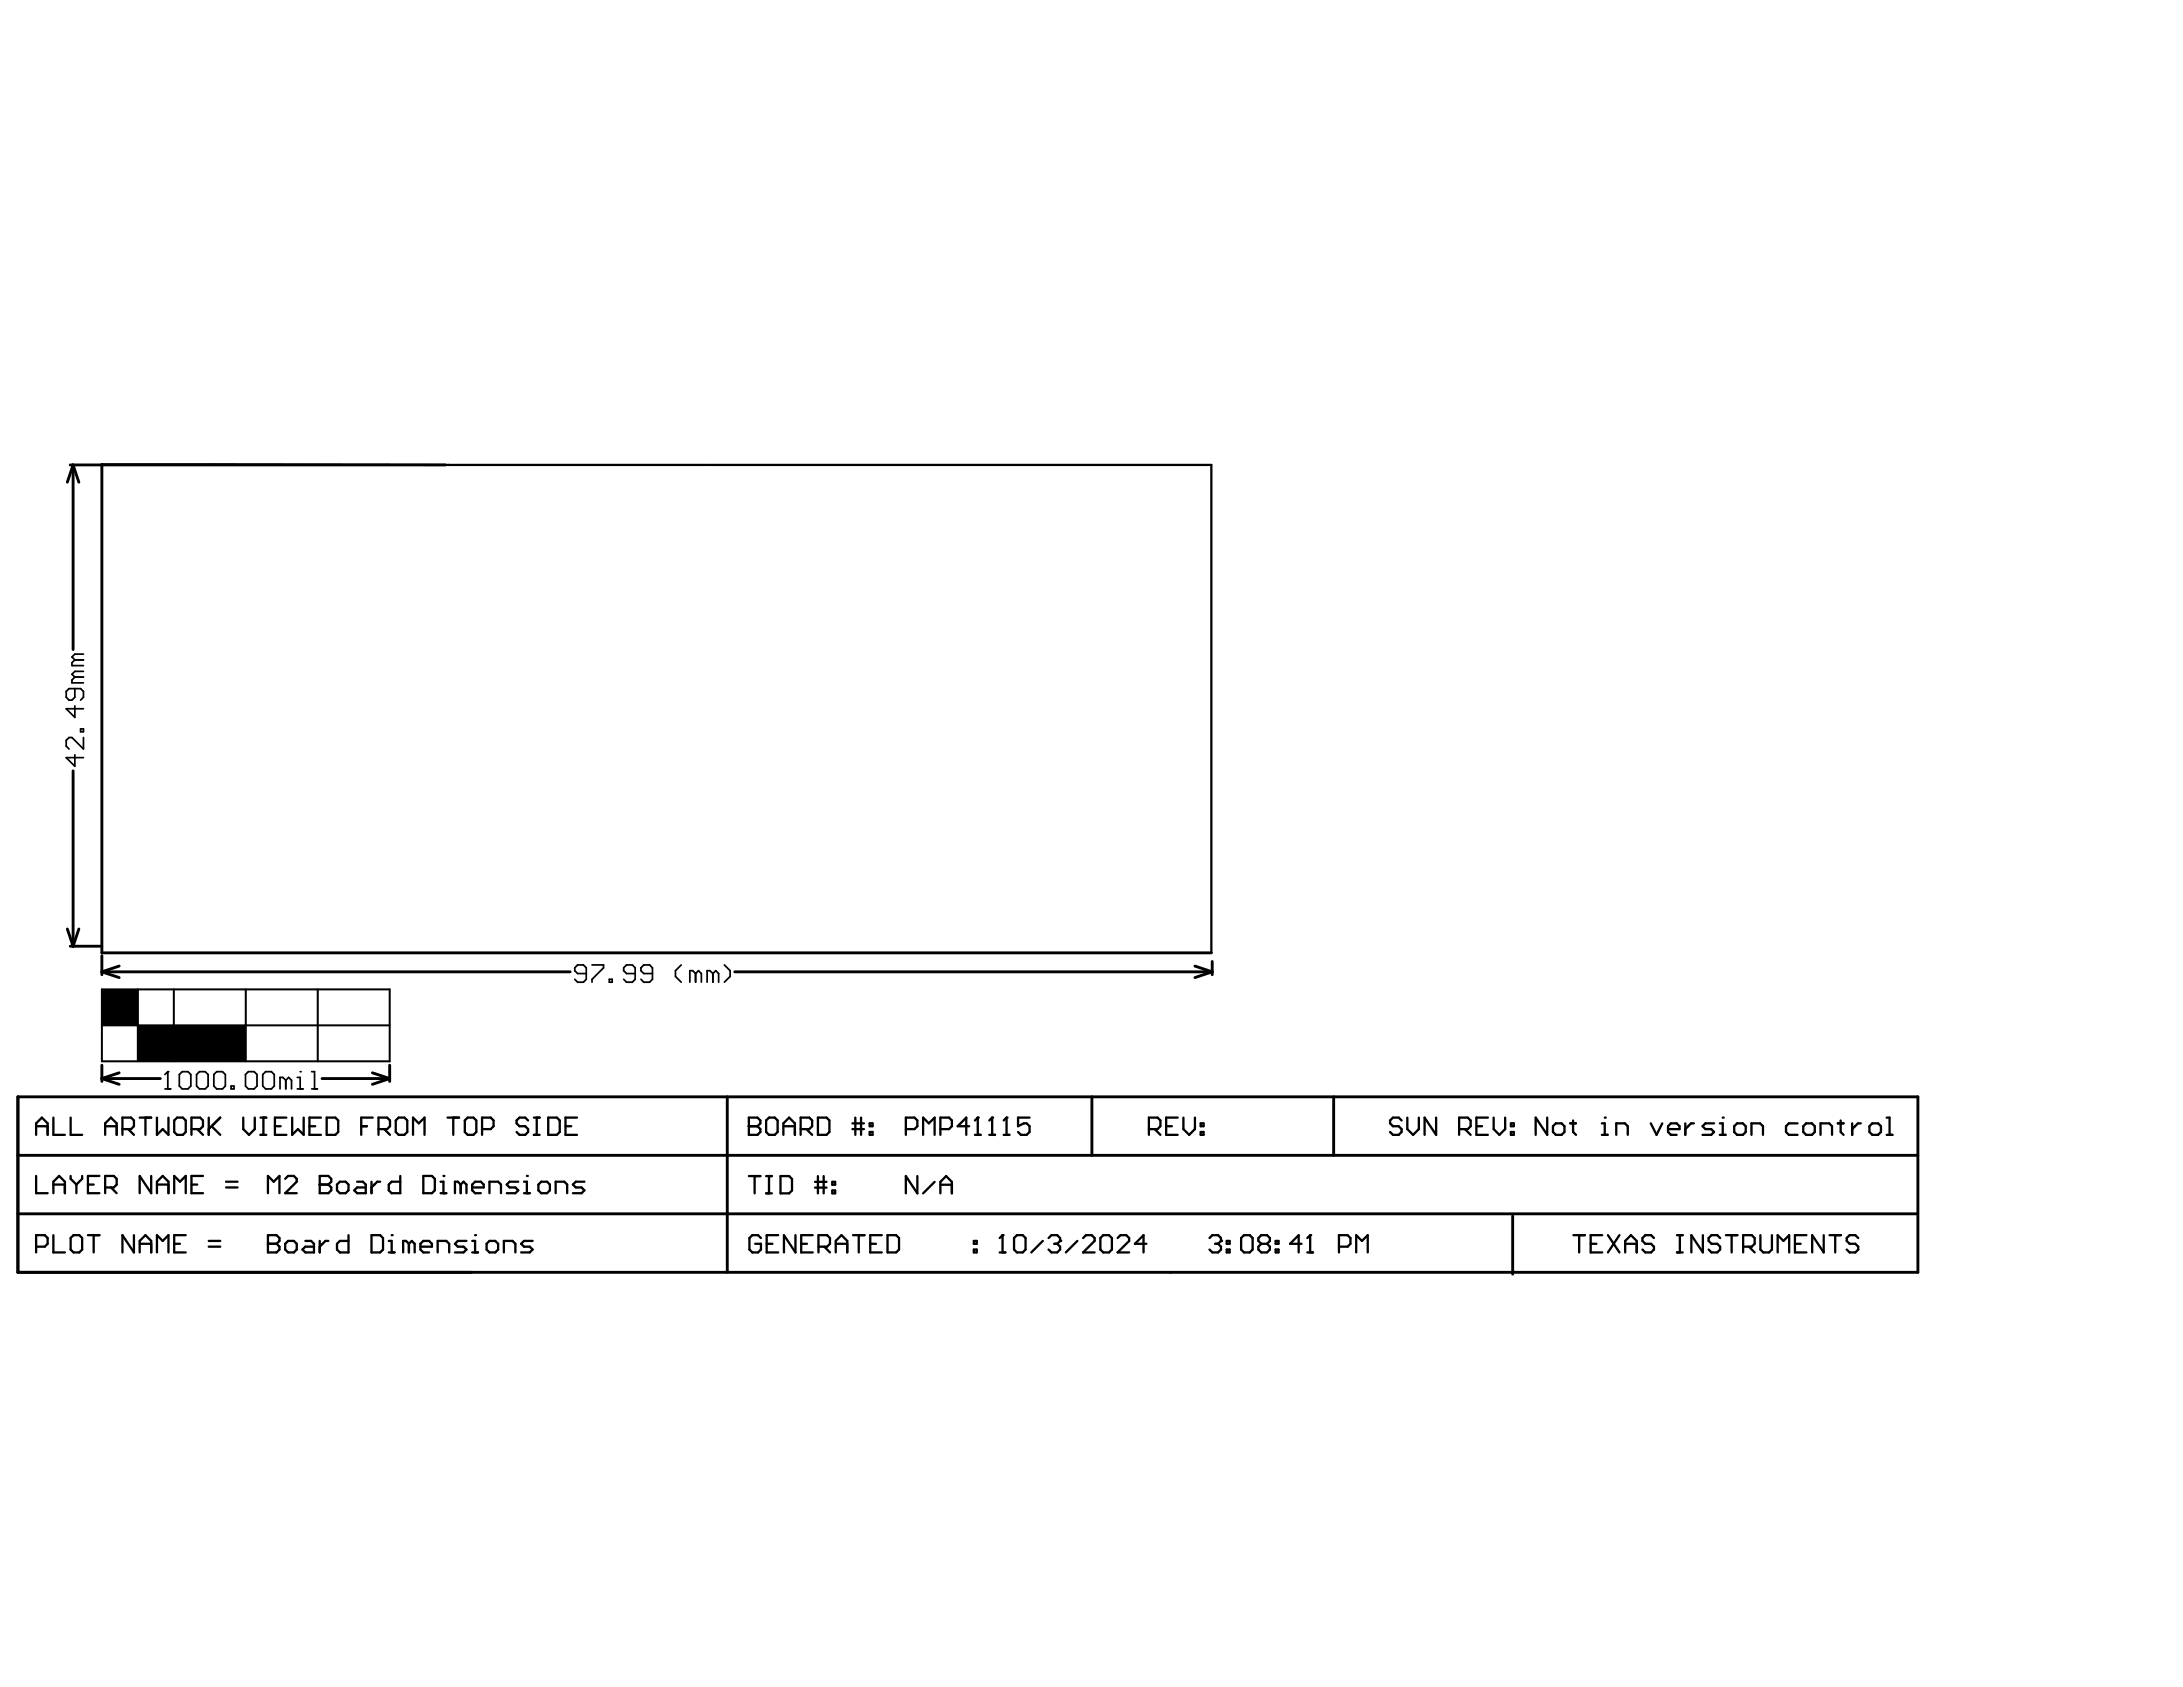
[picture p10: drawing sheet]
<svg xmlns="http://www.w3.org/2000/svg" width="279mm" height="216mm" viewBox="0 0 279 216" stroke-linecap="round" stroke-linejoin="round" font-family="sans-serif">
<g fill="none" stroke="#000" stroke-width=".37">
<path d="M9 59.5h48M9.4 59.5l.7 2.2M9.4 59.5l-.8 2.2M9.4 59.5v23.6M13 59.4v62.5h142M9.4 98.7v22.4M8.6 118.9l.8 2.2M10.1 118.9l-.7 2.2M9 121.1h4M13 122.3v2.4M13 136.3v2.1M13 124.4l2.2 .7"/>
<path d="M13 124.4h60M13 138l2.2 .8M13 138h7.5M15.2 123.6l-2.2 .8M15.2 137.3l-2.2 .7M41.2 138h8.7M47.7 137.3l2.2 .7M49.9 138l-2.2 .8M49.9 136.3v2.1M94 124.4h61.1M152.9 123.6l2.2 .8M155.1 124.4l-2.2 .7"/>
<path d="M155.1 123v1.7M2.3 147.9h243.2M2.3 155.3h243.1M2.3 140.4v22.4h243.2v-22.4h-243.2v22.4M93.1 140.4v22.4M139.8 140.4v7.5M170.7 140.4v7.5M193.6 155.6v7.5"/>
</g>
<g fill="none" stroke="#000" stroke-width=".29">
<path d="M13 59.4h14.3M27.3 59.4l30.1 .1M57.4 59.5h32.8M90.2 59.5h64.8v62.4M4.6 144.1h1.5M4.6 159.5h1.1l.4-.3v-.8l-.4-.3h-1.1v2.2M4.6 145.2v-1.4l.8-.8 .7 .8v1.4M4.6 150.5v2.2h1.5M6.8 143v2.2h1.5M6.8 158.1v2.2h1.5M6.8 152.7v-1.5l.8-.7 .7 .7v1.5M6.8 151.6h1.5"/>
<path d="M9 143v2.2h1.5M9 158.4l.4-.3h.7l.4 .3v1.5l-.4 .4h-.7l-.4-.4zM9 150.5v.4l.8 .7M9.8 151.6v1.1M10.5 150.5v.4l-.7 .7M11.3 158.1h1.4M11.3 151.6h.7M12 158.1v2.2M12.7 150.5h-1.4v2.2h1.4M13.5 144.1h1.4M13.5 145.2v-1.4l.7-.8 .7 .8v1.4M13.5 152h1.1l.3-.4v-.7l-.3-.4h-1.1v2.2"/>
<path d="M14.2 152l.7 .7M15.7 144.5h1.1l.3-.4v-.7l-.3-.4h-1.1v2.2M16.4 144.5l.7 .7M17.1 158.1v2.2l-1.4-2.2v2.2M17.9 143h1.5M17.9 159.2h1.5M18.6 143v2.2M19.4 150.5v2.2l-1.5-2.2v2.2M20.1 143v2.2l.7-.7 .8 .7v-2.2M20.1 152.7v-1.5l.7-.7 .8 .7v1.5M20.1 151.6h1.5M22.3 143.4l.4-.4h.7l.4 .4v1.5l-.4 .3h-.7l-.4-.3z"/>
<path d="M22.3 159.2h.7M22.3 152.7v-2.2l.7 .7 .8-.7v2.2M23.8 158.1h-1.5v2.2h1.5M24.5 144.5h1.1l.4-.4v-.7l-.4-.4h-1.1v2.2M24.5 151.6h.7M25.2 144.5l.8 .7M26 150.5h-1.5v2.2h1.5M26.7 158.8h1.5M26.7 159.5h1.5M26.7 143v2.2M27.1 144.1l1.1 1.1M28.2 143l-1.5 1.5"/>
<path d="M28.9 152h1.5M28.9 151.2h1.5M31.1 143v1.5l.8 .7 .7-.7v-1.5M33.3 145.2h.8M33.3 143h.8M33.7 143v2.2M34.3 159.2h.1M34.3 152.7v-2.2l.7 .7 .8-.7v2.2M34.3 158.1h1.1l.4 .3v.4l-.4 .4 .4 .3v.4l-.4 .4h-1.1zM34.3 159.2h1.1M35.2 144.1h.7M36.5 159.2l.4-.4h.7l.4 .4v.7l-.4 .4h-.7l-.4-.4z"/>
<path d="M36.5 150.9l.4-.4h.7l.4 .4v.3l-1.5 1.5h1.5M36.7 143h-1.5v2.2h1.5M37.4 143v2.2l.7-.7 .8 .7v-2.2M39.1 158.8h.7l.4 .4v1.1h-1.1l-.4-.4 .4-.4h1.1M39.6 144.1h.7M40.9 151.6h.1M40.9 150.5h1.1l.4 .4v.3l-.4 .4 .4 .4v.3l-.4 .4h-1.1zM40.9 158.8v1.5M40.9 151.6h1.1M41.1 143h-1.5v2.2h1.5M41.8 143h1.1l.4 .4v1.5l-.4 .3h-1.1zM42 158.8h-.3l-.8 .7"/>
<path d="M43.1 151.6l.4-.4h.7l.4 .4v.7l-.4 .4h-.7l-.4-.4zM44.6 158.1v2.2h-1.1l-.4-.4v-.7l.4-.4h1.1M45.7 151.2h.7l.4 .4v1.1h-1.1l-.4-.4 .4-.3h1.1M46.2 144.1h.8M47.5 158.1h1.2l.3 .3v1.5l-.3 .4h-1.2zM47.5 151.2v1.5M47.7 143h-1.5v2.2M48.4 144.5h1.1l.4-.4v-.7l-.4-.4h-1.1v2.2M48.7 151.2h-.4l-.8 .8M49.2 144.5l.7 .7M49.8 158.8h.3v1.5M50.1 158.1h.1"/>
<path d="M50.7 143.4l.3-.4h.8l.3 .4v1.5l-.3 .3h-.8l-.3-.3zM51.2 150.5v2.2h-1.1l-.3-.4v-.7l.3-.4h1.1M52.3 159.2l-.3-.4h-.4v1.5M52.3 159.2v1.1M52.3 159.2l.4-.4 .4 .4v1.1M52.9 145.2v-2.2l.7 .8 .7-.8v2.2M53.8 159.5h1.5v-.3l-.4-.4h-.7l-.4 .4v.7l.4 .4h.7M54.2 150.5h1.1l.4 .4v1.4l-.4 .4h-1.1zM56.4 152.7h.7M56.4 151.2h.4v1.5M56.8 150.5h.1M57.3 143h1.5"/>
<path d="M58 143v2.2M59 151.6l-.4-.4h-.4v1.5M59 151.6v1.1M59 151.6l.3-.4 .4 .4v1.1M59.5 143.4l.4-.4h.7l.4 .4v1.5l-.4 .3h-.7l-.4-.3zM59.7 158.8h-1.1l-.4 .4 .4 .3h.7l.4 .4-.4 .4h-1.1M60.4 158.8h.4v1.5M60.4 152h1.5v-.4l-.4-.4h-.7l-.4 .4v.7l.4 .4h.7M60.8 158.1h.1M61.7 144.5h1.1l.4-.4v-.7l-.4-.4h-1.1v2.2M62.3 159.2l.3-.4h.8l.4 .4v.7l-.4 .4h-.8l-.3-.4zM62.6 152.7v-1.5h1.2l.3 .4v1.1"/>
<path d="M66.3 151.2h-1.1l-.3 .4 .3 .4h.8l.3 .3-.3 .4h-1.1M67.1 152.7h.7M67.1 151.2h.3v1.5M67.4 150.5h.1M67.6 143.4l-.4-.4h-.7l-.4 .4v.4l.4 .3h.7l.4 .4v.4l-.4 .3h-.7l-.4-.3M68.2 158.8h-1.1l-.4 .4 .4 .3h.7l.4 .4-.4 .4h-1.1M68.3 145.2h.8M68.3 143h.8M68.7 143v2.2M68.9 151.6l.4-.4h.7l.4 .4v.7l-.4 .4h-.7l-.4-.4zM70.2 143h1.1l.3 .4v1.5l-.3 .3h-1.1zM71.1 152.7v-1.5h1.1l.4 .4v1.1"/>
<path d="M72.4 144.1h.7M73.9 143h-1.5v2.2h1.5M74.8 151.2h-1.1l-.4 .4 .4 .4h.7l.4 .3-.4 .4h-1.1M95.8 144.1h.1M95.8 143h1.1l.4 .4v.4l-.4 .3 .4 .4v.4l-.4 .3h-1.1zM95.8 144.1h1.1M95.8 150.5h1.5M96.6 150.5v2.2M97.4 158.4l-.4-.3h-.7l-.4 .3v1.5l.4 .4h.7l.4-.4v-.7h-.7M98.1 143.4l.3-.4h.8l.3 .4v1.5l-.3 .3h-.8l-.3-.3zM98.1 150.5h.7M98.1 152.7h.7"/>
<path d="M98.1 159.2h.8M98.4 150.5v2.2M99.6 158.1h-1.5v2.2h1.5M99.9 150.5h1.1l.4 .4v1.5l-.4 .3h-1.1zM100.3 144.1h1.4M100.3 145.2v-1.4l.7-.8 .7 .8v1.4M101.8 158.1v2.2l-1.5-2.2v2.2M102.5 144.5h1.1l.3-.4v-.7l-.3-.4h-1.1v2.2M102.5 159.2h.8M103.2 144.5l.7 .7M104 158.1h-1.5v2.2h1.5M104.3 151.3h1.5"/>
<path d="M104.3 152h1.5M104.7 143h1.1l.4 .4v1.5l-.4 .3h-1.1zM104.7 150.5v2.2M104.8 159.5h1.1l.3-.3v-.8l-.3-.3h-1.1v2.2M105.4 150.5v2.2M105.5 159.5l.7 .8M106.5 152.4h.4v.3h-.4zM106.5 151.3h.4v.3h-.4zM107 159.2h1.4M109.1 143.8h1.5M109.1 144.5h1.5M109.2 158.1h1.4"/>
<path d="M109.5 143v2.2M109.9 158.1v2.2M110.2 143v2.2M111.3 144.9h.4v.3h-.4zM111.3 143.8h.4v.3h-.4zM111.4 159.2h.7M112.9 158.1h-1.5v2.2h1.5M113.6 158.1h1.1l.4 .3v1.5l-.4 .4h-1.1zM115.9 144.5h1.1l.4-.4v-.7l-.4-.4h-1.1v2.2M117.4 150.5v2.2l-1.5-2.2v2.2M118.1 145.2v-2.2l.8 .8 .7-.8v2.2M119.6 151.3l-1.5 1.4"/>
<path d="M120.4 144.5h1.1l.3-.4v-.7l-.3-.4h-1.1v2.2M120.4 152.7v-1.4l.7-.8 .7 .8v1.4M120.4 151.6h1.4M124 144.1h-1.4l1.1-1.1v2.2M124.6 159.9h.4v.4h-.4zM124.6 158.8h.4v.4h-.4zM124.8 145.2h.7M125.1 143h.1M125.1 143v2.2M125.1 143l-.3 .4M126.6 145.2h.8M127 143h.1"/>
<path d="M127 143v2.2M127 143l-.4 .4M128.3 158.1h.1M128.3 158.1v2.2M128.3 158.1l-.4 .3M128.5 145.2h.7M128.8 143h.1M128.8 143v2.2M128.8 143l-.3 .4M129.8 158.4l.4-.3h.7l.4 .3v1.5l-.4 .4h-.7l-.4-.4zM131.8 143h-1.5v1.1l.7-.3h.4l.4 .3v.8l-.4 .3h-.7l-.4-.3M133.5 158.8l-1.5 1.5"/>
<path d="M134.2 158.4l.4-.3h.7l.4 .3v.4M134.9 159.2h.4M135.3 159.2l.4 .3v.4l-.4 .4h-.7l-.4-.4M135.7 158.8h.1M135.7 158.8l-.4 .4M137.9 158.8l-1.5 1.5M138.6 158.4l.4-.3h.7l.4 .3v.4l-1.5 1.5h1.5M140.8 158.4l.4-.3h.7l.4 .3v1.5l-.4 .4h-.7l-.4-.4zM143 158.4l.4-.3h.7l.4 .3v.4l-1.5 1.5h1.5M146.7 159.2h-1.4l1.1-1.1v2.2M147 144.5h1.2l.3-.4v-.7l-.3-.4h-1.2v2.2M147.8 144.5l.7 .7"/>
<path d="M149.3 144.1h.7M150.7 143h-1.4v2.2h1.4M151.5 143v1.5l.7 .7 .7-.7v-1.5M153.7 144.9h.3v.3h-.3zM153.7 143.8h.3v.3h-.3zM154.8 158.4l.4-.3h.7l.4 .3v.4M155.5 159.2h.4M155.9 159.2l.4 .3v.4l-.4 .4h-.7l-.4-.4M156.3 158.8h.1M156.3 158.8l-.4 .4M157 159.9h.4v.4h-.4zM157 158.8h.4v.4h-.4z"/>
<path d="M158.9 158.4l.3-.3h.8l.3 .3v1.5l-.3 .4h-.8l-.3-.4zM161.4 159.2l-.3-.4v-.4l.3-.3h.8l.3 .3v.4l-.3 .4M161.4 159.2l-.3 .3v.4l.3 .4h.8l.3-.4v-.4l-.3-.3M161.4 159.2h.8M163.3 159.9h.3v.4h-.3zM163.3 158.8h.3v.4h-.3zM166.6 159.2h-1.5l1.1-1.1v2.2M167.7 158.1h.1M167.7 158.1v2.2M167.7 158.1l-.4 .3M171.4 159.5h1.1l.3-.3v-.8l-.3-.3h-1.1v2.2M179.4 143.4l-.4-.4h-.7l-.4 .4v.4l.4 .3h.7l.4 .4v.4l-.4 .3h-.7l-.4-.3"/>
<path d="M180.1 143v1.5l.8 .7 .7-.7v-1.5M183.8 143v2.2l-1.5-2.2v2.2M186.8 144.5h1.1l.3-.4v-.7l-.3-.4h-1.1v2.2M187.5 144.5l.7 .7M189 144.1h.7M190.4 143h-1.4v2.2h1.4M191.2 143v1.5l.7 .7 .7-.7v-1.5M193.4 144.9h.3v.3h-.3zM193.4 143.8h.3v.3h-.3zM198 143v2.2l-1.4-2.2v2.2M198.8 144.1l.3-.3h.8l.3 .3v.8l-.3 .3h-.8l-.3-.3zM201 143.8h.7"/>
<path d="M201.3 143.4v1.5l.4 .3M201.4 158.1h1.5M202.1 158.1v2.2M203.6 159.2h.7M205 145.2h.8M205 143.8h.4v1.4M205.1 158.1h-1.5v2.2h1.5M205.4 143h.1M205.8 158.1l1.5 2.2M206.9 145.2v-1.4h1.1l.3 .3v1.1M207.3 158.1l-1.5 2.2M208 159.2h1.5"/>
<path d="M211.3 143.8l.7 1.4 .8-1.4M211.7 158.4l-.4-.3h-.7l-.4 .3v.4l.4 .4h.7l.4 .3v.4l-.4 .4h-.7l-.4-.4M213.5 144.5h1.5v-.4l-.4-.3h-.7l-.4 .3v.8l.4 .3h.7M214.6 158.1h.8M215 158.1v2.2M215.7 143.8v1.4M216.8 143.8h-.4l-.7 .7M217.9 158.1v2.2l-1.4-2.2v2.2M219.4 143.8h-1.1l-.4 .3 .4 .4h.7l.4 .4-.4 .3h-1.1M220.1 145.2h.8M220.1 143.8h.4v1.4M220.2 158.4l-.4-.3h-.7l-.4 .3v.4l.4 .4h.7l.4 .3v.4l-.4 .4h-.7l-.4-.4"/>
<path d="M220.5 143h.1M220.9 158.1h1.5M221.6 158.1v2.2M222.3 143.8h.8l.3 .3v.8l-.3 .3h-.8l-.3-.3v-.8zM223.1 159.5h1.1l.4-.3v-.8l-.4-.3h-1.1v2.2M223.8 159.5l.8 .8M224.2 145.2v-1.4h1.1l.3 .3v1.1M225.3 158.1v1.8l.4 .4h.7l.4-.4v-1.8M229.7 159.2h.8M230.1 143.8h-1.1l-.4 .3v.8l.4 .3h1.1M230.8 144.1l.4-.3h.7l.4 .3v.8l-.4 .3h-.7l-.4-.3zM231.2 158.1h-1.5v2.2h1.5"/>
<path d="M233 145.2v-1.4h1.1l.4 .3v1.1M233.4 158.1v2.2l-1.5-2.2v2.2M234.2 158.1h1.4M234.9 158.1v2.2M235.2 143.8h.8M235.6 143.4v1.5l.4 .3M237.1 143.8v1.4M237.8 158.4l-.3-.3h-.8l-.3 .3v.4l.3 .4h.8l.3 .3v.4l-.3 .4h-.8l-.3-.4M238.2 143.8h-.4l-.7 .7M239.3 144.1l.3-.3h.8l.3 .3v.8l-.3 .3h-.8l-.3-.3zM241.5 145.2h.7M241.5 143h.3v2.2"/>
<path d="M17.9 160.3v-1.5l.7-.7 .8 .7v1.5M20.1 160.3v-2.2l.7 .7 .8-.7v2.2M49.8 160.3h.7M56 160.3v-1.5h1.1l.4 .4v1.1M60.4 160.3h.8M64.5 160.3v-1.5h1.1l.4 .4v1.1M107 160.3v-1.5l.7-.7 .7 .7v1.5M127.9 160.3h.8M167.3 160.3h.8M173.6 160.3v-2.2l.7 .7 .8-.7v2.2M208 160.3v-1.5l.7-.7 .8 .7v1.5M214.6 160.3h.8"/>
<path d="M227.5 160.3v-2.2l.8 .7 .7-.7v2.2"/>
</g>
<path d="M13 126.6h36.9v9.2h-36.9zM13 131.2h36.9M17.6 126.6v9.2M22.2 126.6v9.2M31.5 126.6v9.2M40.7 126.6v9.2" fill="none" stroke="#000" stroke-width=".26"/>
<g fill="#000">
<path d="M13 126.6h4.6v4.6h-4.6z" fill-rule="evenodd"/>
<path d="M17.6 131.2h13.9v4.6h-13.9z" fill-rule="evenodd"/>
</g>
<g fill="none" stroke="#000" stroke-width=".22">
<path d="M9.6 96.6v1.5l-1.1-1.1h2.2M9.6 88.1v1.1l-.4 .4h-.4l-.3-.4v-.7l.3-.4h1.5l.4 .4v.7l-.4 .4M9.6 90.3v1.5l-1.1-1.1h2.2M9.6 86.7l-.4 .3v.4h1.5M9.6 84.4l-.4 .4v.4h1.5M9.6 86.7h1.1M9.6 84.4h1.1M10.3 93.3h.4v.3h-.4zM10.7 94.4v1.5l-1.5-1.5h-.4l-.3 .4v.7l.3 .4M10.7 85.9h-1.1l-.4 .4 .4 .4M10.7 83.7h-1.1l-.4 .4 .4 .3M21.1 139.4h.7"/>
<path d="M21.5 137.2h.1M21.5 137.2v2.2M21.5 137.2l-.4 .3M23 137.5l.3-.3h.8l.3 .3v1.5l-.3 .4h-.8l-.3-.4zM25.2 137.5l.3-.3h.8l.3 .3v1.5l-.3 .4h-.8l-.3-.4zM27.4 137.5l.3-.3h.8l.3 .3v1.5l-.3 .4h-.8l-.3-.4zM29.6 139h.3v.4h-.3zM31.8 137.2h.7l.4 .3v1.5l-.4 .4h-.7l-.4-.4v-1.5zM34 137.2h.7l.4 .3v1.5l-.4 .4h-.7l-.4-.4v-1.5zM36.6 138.3l-.4-.4h-.4v1.5M36.6 138.3v1.1M36.6 138.3l.3-.4 .4 .4v1.1"/>
<path d="M38 139.4h.8M38 137.9h.4v1.5M38.4 137.2h.1M39.9 139.4h.7M39.9 137.2h.4v2.2M75 124.6h-1.1l-.3-.4v-.3l.3-.4h.8l.3 .4v1.4l-.3 .4h-.8l-.3-.4M75.8 123.5h1.4v.4l-1.4 1.4v.4M78 125.3h.4v.4h-.4zM81.3 124.6h-1.1l-.4-.4v-.3l.4-.4h.7l.4 .4v1.4l-.4 .4h-.7l-.4-.4M83.5 124.6h-1.1l-.4-.4v-.3l.4-.4h.7l.4 .4v1.4l-.4 .4h-.7l-.4-.4M87.2 123.5l-.7 .7v.8l.7 .7M89 124.6l-.3-.4h-.4v1.5"/>
<path d="M89 124.6v1.1M89 124.6l.4-.4 .4 .4v1.1M91.2 124.6l-.3-.4h-.4v1.5M91.2 124.6v1.1M91.2 124.6l.4-.4 .4 .4v1.1M92.7 123.5l.7 .7v.8l-.7 .7"/>
</g>
</svg>
